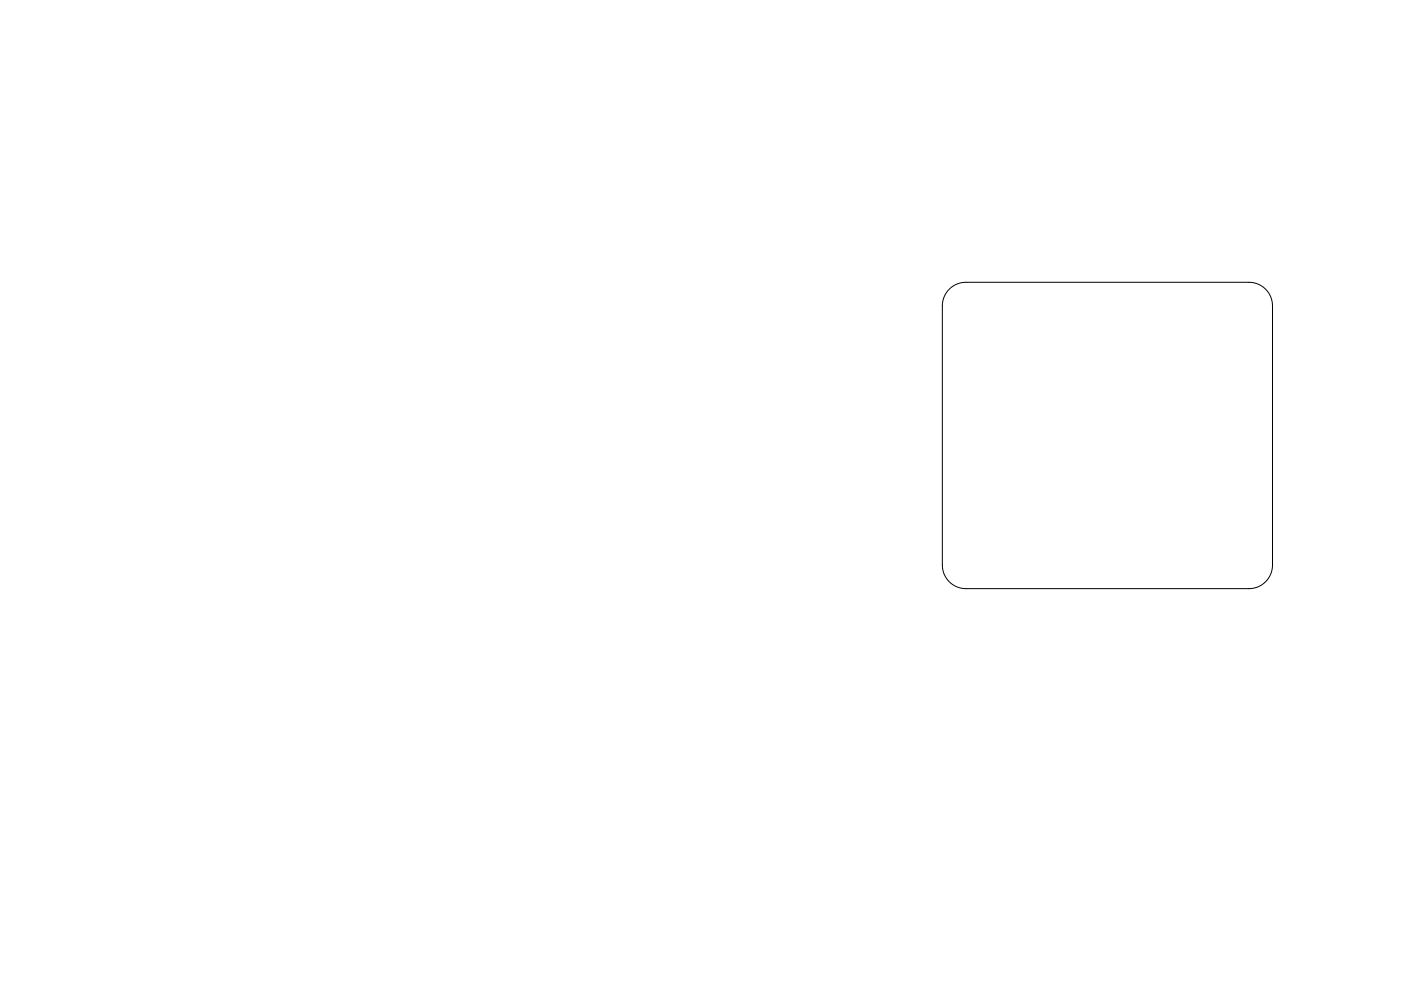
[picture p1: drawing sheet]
<svg xmlns="http://www.w3.org/2000/svg" width="297mm" height="210mm" viewBox="0 0 297 210" stroke-linecap="round" stroke-linejoin="round" font-family="sans-serif">
<path d="M201.3 61.4a5 5 0 0 1 3.5-1.5h60a5 5 0 0 1 5 5v55a5 5 0 0 1-5 5h-60a5 5 0 0 1-5-5v-55a5 5 0 0 1 1.5-3.5z" fill="none" stroke="#000" stroke-width=".21"/>
</svg>
